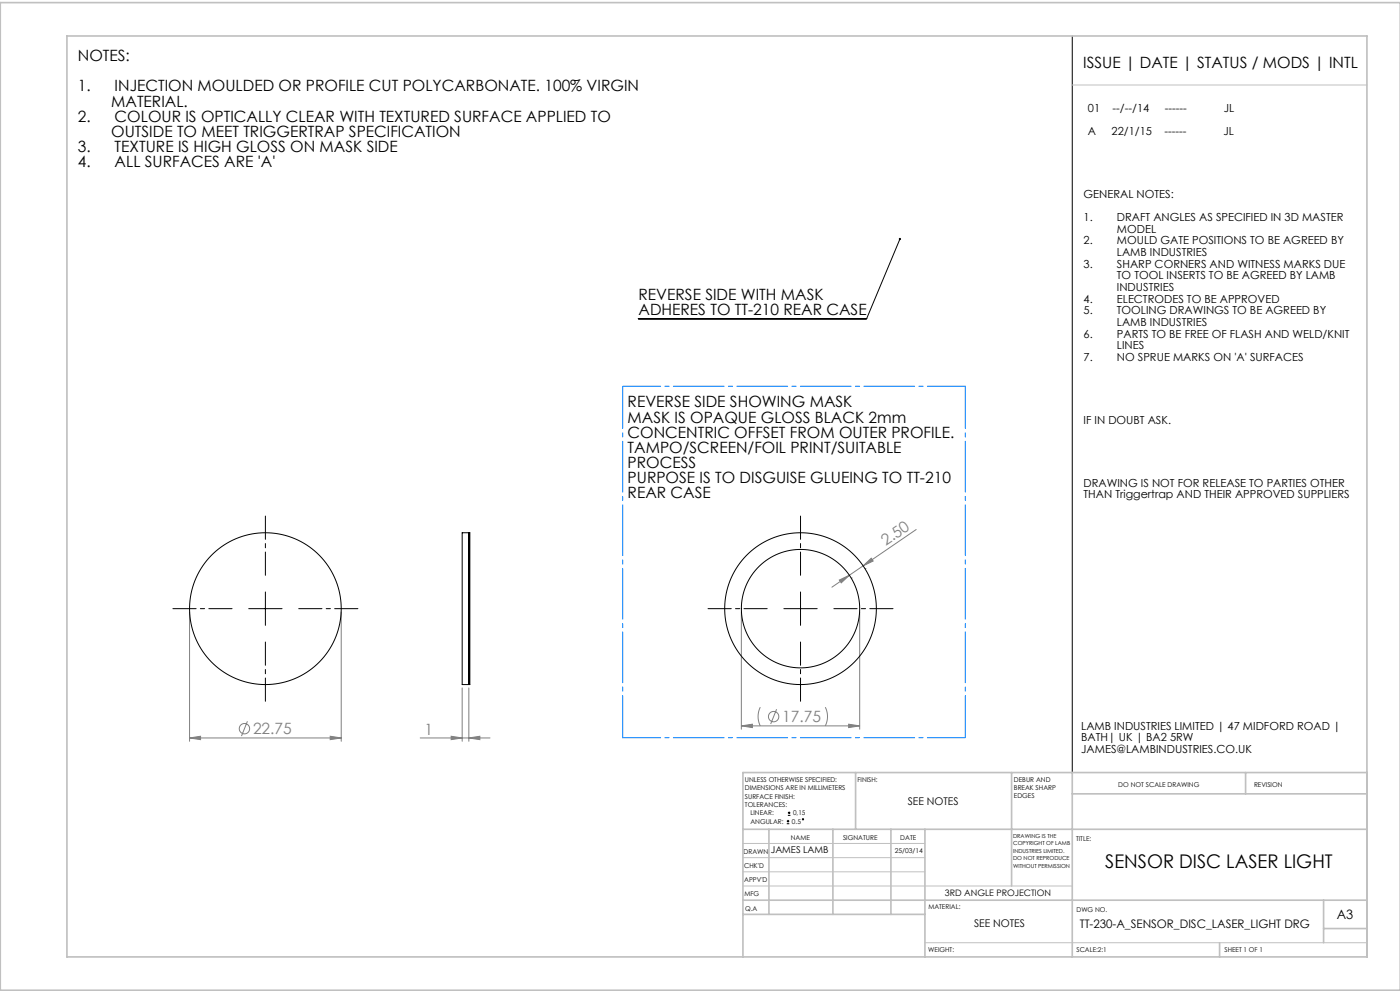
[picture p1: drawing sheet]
<svg xmlns="http://www.w3.org/2000/svg" width="420mm" height="297mm" viewBox="0 0 420 297" stroke-linecap="round" stroke-linejoin="round" font-family="sans-serif">
<defs><g id="words">
<text font-size="5.6" x="331.6" y="260.2">SENSOR DISC LASER LIGHT</text>
<g font-size="4.7">
<text x="23.4" y="18.3">NOTES:</text>
<text x="325" y="20.5">ISSUE | DATE | STATUS / MODS | INTL</text>
<text x="23.4" y="27.4">1.</text>
<text x="34.4" y="27.4">INJECTION MOULDED OR PROFILE CUT POLYCARBONATE. 100% VIRGIN</text>
<text x="33.4" y="31.9">MATERIAL.</text>
<text x="23.4" y="36.4">2.</text>
<text x="33.4" y="41">OUTSIDE TO MEET TRIGGERTRAP SPECIFICATION</text>
<text x="34.4" y="36.4">COLOUR IS OPTICALLY CLEAR WITH TEXTURED SURFACE APPLIED TO</text>
<text x="23.4" y="45.5">3.</text>
<text x="34.4" y="45.5">TEXTURE IS HIGH GLOSS ON MASK SIDE</text>
<text x="23.4" y="50">4.</text>
<text x="34.4" y="50">ALL SURFACES ARE 'A'</text>
<text x="191.5" y="90">REVERSE SIDE WITH MASK</text>
<text x="191.5" y="94.5">ADHERES TO TT-210 REAR CASE</text>
<text x="188.3" y="122.1">REVERSE SIDE SHOWING MASK</text>
<text x="188.3" y="126.6">MASK IS OPAQUE GLOSS BLACK 2mm</text>
<text x="188.3" y="131.2">CONCENTRIC OFFSET FROM OUTER PROFILE.</text>
<text x="188.3" y="135.7">TAMPO/SCREEN/FOIL PRINT/SUITABLE</text>
<text x="188.3" y="140.2">PROCESS</text>
<text x="188.3" y="144.8">PURPOSE IS TO DISGUISE GLUEING TO TT-210</text>
<text x="188.3" y="149.3">REAR CASE</text>
</g>
<g font-size="4.7" fill="#808080">
<text x="265.7" y="163.7" transform="rotate(-34 265.7 163.7)">2.50</text>
<text x="75.9" y="220.1">22.75</text>
<text x="127.4" y="220.1">1</text>
<text x="234.7" y="216.5">17.75</text>
</g>
<text font-size="3.9" x="401" y="275.4">A3</text>
<text font-size="3.5" x="323.9" y="278.1">TT-230-A_SENSOR_DISC_LASER_LIGHT DRG</text>
<g font-size="3.3">
<text x="326.4" y="33.5">01</text>
<text x="333.8" y="33.5">--/--/14</text>
<text x="349.4" y="33.5">------</text>
<text x="367.2" y="33.5">JL</text>
<text x="326.4" y="40.5">A</text>
<text x="333.5" y="40.5">22/1/15</text>
<text x="349.3" y="40.5">------</text>
<text x="367" y="40.5">JL</text>
<text x="325.1" y="59.2">GENERAL NOTES:</text>
<text x="325.1" y="66.2">1.</text>
<text x="335.1" y="66.2">DRAFT ANGLES AS SPECIFIED IN 3D MASTER</text>
<text x="335.1" y="69.7">MODEL</text>
<text x="325.1" y="73.2">2.</text>
<text x="335.1" y="73.2">MOULD GATE POSITIONS TO BE AGREED BY</text>
<text x="335.1" y="76.7">LAMB INDUSTRIES</text>
<text x="325.1" y="80.2">3.</text>
<text x="335.1" y="80.2">SHARP CORNERS AND WITNESS MARKS DUE</text>
<text x="335.1" y="83.7">TO TOOL INSERTS TO BE AGREED BY LAMB</text>
<text x="335.1" y="87.2">INDUSTRIES</text>
<text x="325.1" y="90.7">4.</text>
<text x="325.1" y="94.2">5.</text>
<text x="335.1" y="90.7">ELECTRODES TO BE APPROVED</text>
<text x="335.1" y="94.2">TOOLING DRAWINGS TO BE AGREED BY</text>
<text x="325.1" y="101.2">6.</text>
<text x="335.1" y="97.7">LAMB INDUSTRIES</text>
<text x="335.1" y="101.2">PARTS TO BE FREE OF FLASH AND WELD/KNIT</text>
<text x="335.1" y="104.7">LINES</text>
<text x="325.1" y="108.2">7.</text>
<text x="335.1" y="108.2">NO SPRUE MARKS ON 'A' SURFACES</text>
<text x="325.1" y="127.1">IF IN DOUBT ASK.</text>
<text x="325.1" y="145.9">DRAWING IS NOT FOR RELEASE TO PARTIES OTHER</text>
<text x="325.1" y="149.4">THAN Triggertrap AND THEIR APPROVED SUPPLIERS</text>
<text x="324.4" y="218.7">LAMB INDUSTRIES LIMITED | 47 MIDFORD ROAD |</text>
<text x="324.4" y="222.2">BATH| UK | BA2 5RW</text>
<text x="324.4" y="225.7">JAMES@LAMBINDUSTRIES.CO.UK</text>
</g>
<g font-size="3.2">
<text x="272.3" y="241.2">SEE NOTES</text>
<text x="292.2" y="277.7">SEE NOTES</text>
</g>
<text font-size="2.8" x="231.2" y="255.6">JAMES LAMB</text>
<text font-size="2.7" x="283.5" y="268.5">3RD ANGLE PROJECTION</text>
<g font-size="2">
<text x="223.5" y="234.4">UNLESS OTHERWISE SPECIFIED:</text>
<text x="223.5" y="236.9">DIMENSIONS ARE IN MILLIMETERS</text>
<text x="223.5" y="239.4">SURFACE FINISH:</text>
<text x="257.2" y="234.4">FINISH:</text>
<text x="304.2" y="234.3">DEBUR AND</text>
<text x="304.2" y="236.8">BREAK SHARP</text>
<text x="304.2" y="239.3">EDGES</text>
<text x="335.5" y="235.8">DO NOT SCALE DRAWING</text>
<text x="376.2" y="236">REVISION</text>
<text x="223.5" y="241.9">TOLERANCES:</text>
<text x="225.1" y="244.4">LINEAR:</text>
<text x="237.9" y="244.4">0,15</text>
<text x="225.1" y="246.9">ANGULAR:</text>
<text x="237.2" y="251.8">NAME</text>
<text x="237.6" y="246.9">0.5</text>
<text x="252.9" y="251.7">SIGNATURE</text>
<text x="270.1" y="251.7">DATE</text>
<text x="223.1" y="255.9">DRAWN</text>
<text x="268.4" y="255.6">25/03/14</text>
<text x="322.8" y="252">TITLE:</text>
<text x="223.3" y="260.1">CHK'D</text>
<text x="223.3" y="264.2">APPV'D</text>
<text x="223.3" y="268.6">MFG</text>
<text x="223.5" y="272.9">Q.A</text>
<text x="278.5" y="272.3">MATERIAL:</text>
<text x="323" y="273.4">DWG NO.</text>
<text x="278.5" y="285.3">WEIGHT:</text>
<text x="323" y="285.4">SCALE:2:1</text>
<text x="367.4" y="285.4">SHEET 1 OF 1</text>
</g>
<g font-size="1.7">
<text x="303.9" y="251.1">DRAWING IS THE</text>
<text x="303.9" y="253.4">COPYRIGHT OF LAMB</text>
<text x="303.9" y="255.6">INDUSTRIES LIMITED.</text>
<text x="303.9" y="257.9">DO NOT REPRODUCE</text>
<text x="303.9" y="260.1">WITHOUT PERMISSION</text>
</g>
</g></defs>
<g fill="none" stroke="#808080" stroke-width=".3">
<path d="M274.9 158.7l-25.3 17.3M251.8 173.8l3-1.4-2.4 2.3zM255.4 173.2h.1M258.9 169.6l2.5-2.3 .6 .8zM259.5 170.4h.1M56.9 183.4v38.8M102.4 183.4v38.8M222.4 183.4v35.1M257.9 183.4v35.1M74.2 216.2l-1.8 4.4M138.7 206.2v16M140.7 206.2v16"/>
<path d="M222.4 217.5l3.3-.5v1.1zM222.4 217.5h35.5M228.1 211.9a6.3 6.3 0 0 0 0 5.6M233 212.5l-1.8 4.5M247.6 211.9a6.3 6.3 0 0 1 0 5.6M254.6 217l3.3 .5-3.3 .6zM56.9 221.2l3.3-.5v1zM56.9 221.2h45.5M99.1 220.7l3.3 .5-3.3 .5zM126.1 221.2h20.9M135.4 220.7l3.3 .5-3.3 .5zM140.7 221.2l3.3-.5v1z"/>
<circle cx="73.3" cy="218.4" r="1.56"/>
<circle cx="232.1" cy="214.8" r="1.56"/>
</g>
<g fill="none" stroke="#000" stroke-width=".3">
<path d="M321.7 10.8v220.7M270 71.6l-10 23.9h-68.5M79.6 177.4v10M240.2 177.4v10M74.6 182.4h10M235.2 182.4h10M236 246.9h.8M236 246.1h.8M236.4 244.4h.7M236.4 243.6h.7M236.4 245.7v.8M236.7 243.2v.8"/>
<circle cx="240.9" cy="245.5" r=".19"/>
</g>
<path d="M79.6 172.4v-17.7M240.2 172.4v-17.7M69.6 182.4h-17.7M79.6 192.4v17.8M89.6 182.4h17.8M230.2 182.4h-17.8M240.2 192.4v17.8M250.2 182.4h17.7" fill="none" stroke="#000" stroke-width=".3" stroke-dasharray="15.2 1.3 1.3 1.3" stroke-dashoffset="8.3"/>
<path d="M321.7 25.5h88.4M222.9 257h54.6M222.9 252.8h54.6M222.9 265.5h98.8M222.9 261.3h54.6M277.5 282.5h132.6" fill="none" stroke="#c0c0c0" stroke-width=".3"/>
<g fill="none" stroke="#c0c0c0" stroke-width=".5">
<path d="M20.1 10.8h390v276h-390zM420 .8h-419.9v296h419.9M256.7 231.5v17M303.5 231.5v34M321.7 231.5v55.3M321.7 237.9h88.4M373.7 231.5v6.4M410.1 231.5h-187.2v55.3M222.9 248.5h187.2M230.7 248.5v25.5M249.9 248.5v25.5M267.3 248.5v25.5"/>
<path d="M277.5 248.5v38.3M222.9 274h54.6M222.9 269.8h187.2M397.1 269.8v12.7M397.1 278.3h13M365.9 282.5v4.3"/>
</g>
<path d="M186.8 115.8h102.8M186.8 221.1h102.8" fill="none" stroke="#0080ff" stroke-width=".3" stroke-dasharray="15.2 1.3 1.3 1.3" stroke-dashoffset="3.9"/>
<path d="M186.8 115.8v105.3M289.6 115.8v105.3" fill="none" stroke="#0080ff" stroke-width=".3" stroke-dasharray="15.2 1.3 1.3 1.3" stroke-dashoffset="2.6"/>
<path d="M269.7 71.4l.4-.1-.1 .3 .1-.3a.34 .34 0 0 1 .2 .5 .34 .34 0 0 1-.5 .1 .34 .34 0 0 1-.1-.5z" fill="#000"/>
<g fill="#808080">
<path d="M140.7 221.2l3.3-.5v1zM135.4 220.7l3.3 .5-3.3 .5z"/>
<path d="M99.1 220.7l3.3 .5-3.3 .5zM56.9 221.2l3.3-.5v1zM254.6 217l3.3 .5-3.3 .6zM222.4 217.5l3.3-.5v1.1z"/>
<path d="M251.8 173.8l3-1.4-2.4 2.3zM258.9 169.6l2.5-2.3 .6 .8z"/>
</g>
<g fill="none" stroke="#000" stroke-width=".3">
<path d="M138.7 159.7h2v45.5h-2zM140.8 159.7a.78 .78 0 0 1 .2 1v43.4a.78 .78 0 0 1-.2 1.1z"/>
<circle cx="79.6" cy="182.4" r="22.7"/>
<circle cx="240.2" cy="182.4" r="22.7"/>
<circle cx="240.2" cy="182.4" r="17.7"/>
</g>
<use href="#words"/>
</svg>
